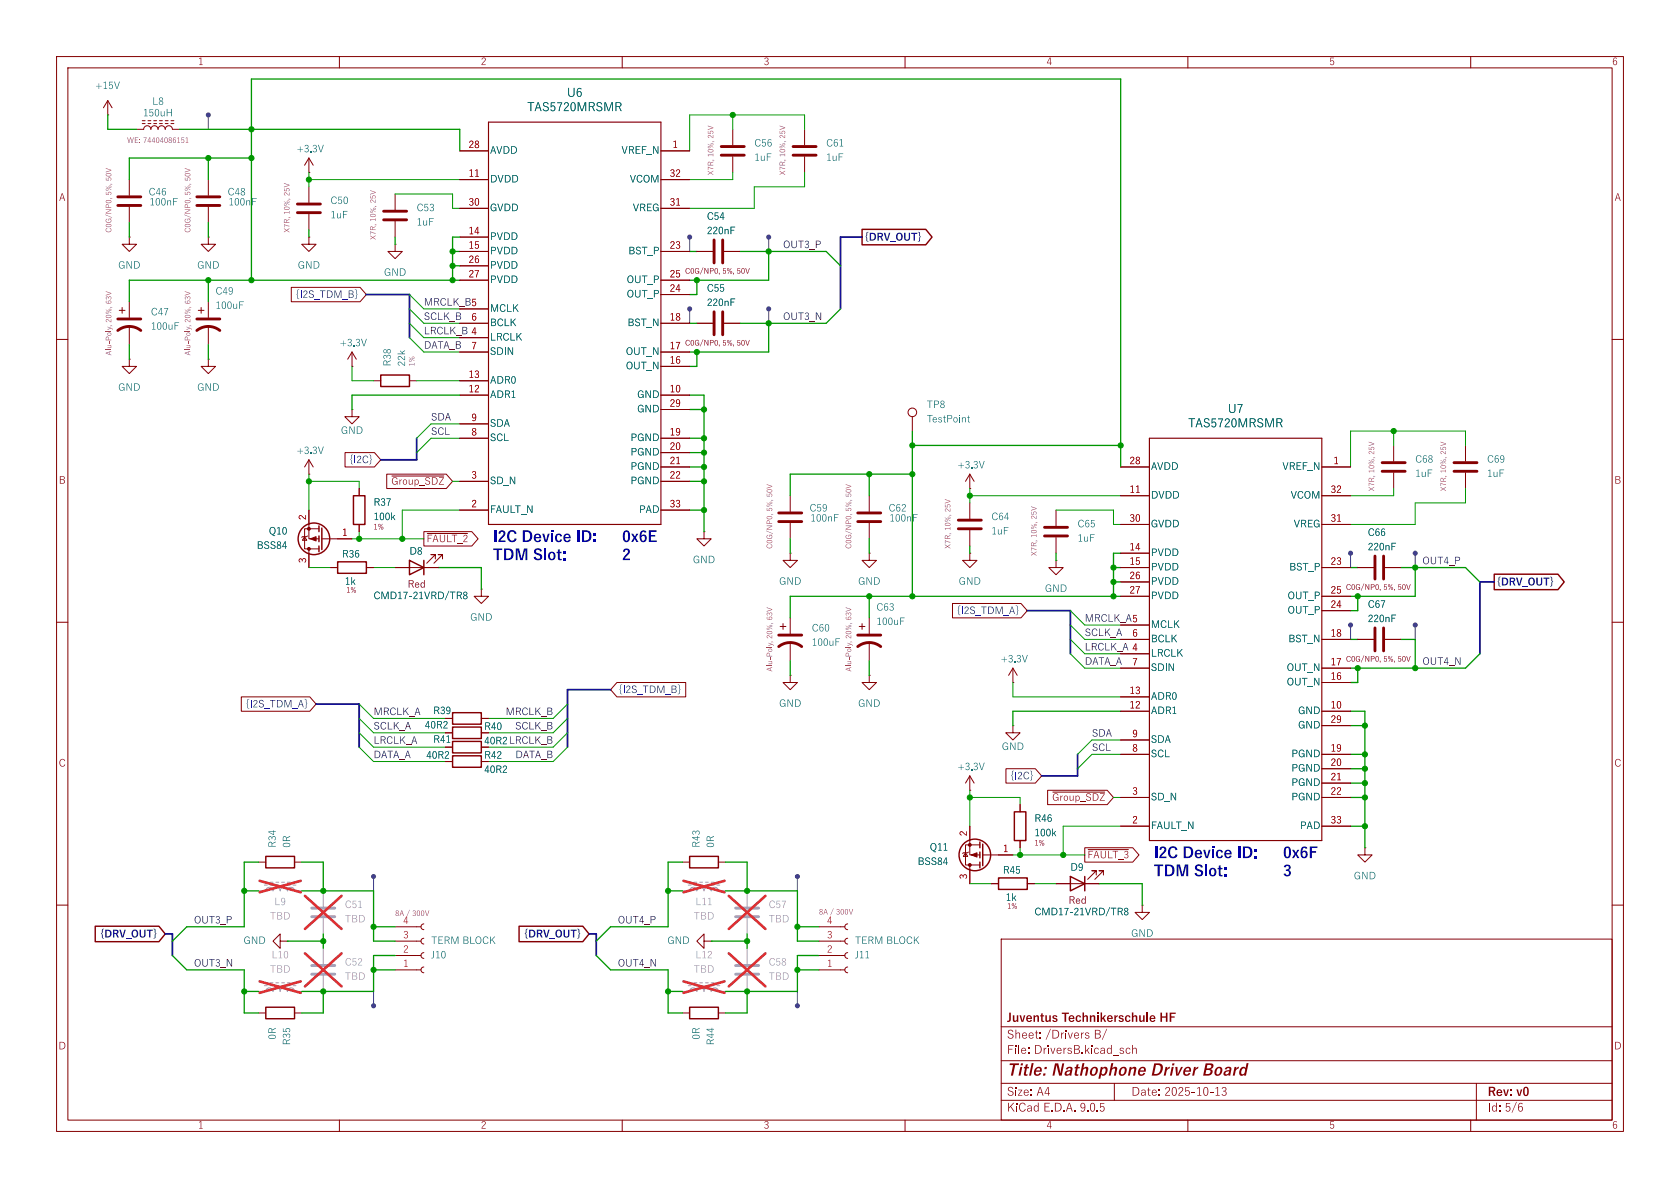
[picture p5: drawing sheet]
<svg xmlns="http://www.w3.org/2000/svg" width="297mm" height="210mm" viewBox="0 0 297 210" stroke-linecap="round" stroke-linejoin="round" font-family="sans-serif">
<defs><g id="words">
<text font-size="2.8" fill="#840000" x="178" y="190.9">Title: Nathophone Driver Board</text>
<g font-size="2.7" fill="#0000c2">
<text x="87.1" y="96.5">I2C Device ID: 0x6E</text>
<text x="87.1" y="99.7">TDM Slot:</text>
<text x="204" y="152.4">I2C Device ID: 0x6F</text>
<text x="204" y="155.6">TDM Slot:</text>
</g>
<g font-size="2.1" fill="#006464">
<text x="100.2" y="17.7">U6</text>
<text x="93.2" y="20.2">TAS5720MRSMR</text>
<text x="210" y="76.1">TAS5720MRSMR</text>
<text x="217.1" y="73.6">U7</text>
</g>
<g font-size="2.1" fill="#840000">
<text x="178" y="184.2">Sheet: /Drivers B/</text>
<text x="178" y="181.2">Juventus Technikerschule HF</text>
<text x="178" y="186.9">File: DriversB.kicad_sch</text>
<text x="178" y="197.1">KiCad E.D.A. 9.0.5</text>
<text x="178" y="194.3">Size: A4</text>
<text x="200" y="194.3">Date: 2025-10-13</text>
<text x="263" y="194.3">Rev: v0</text>
<text x="263" y="197.1">Id: 5/6</text>
</g>
<g font-size="1.8" fill="#006464">
<text x="16.8" y="16.2">+15V</text>
<text x="25.3" y="21">150uH</text>
<text x="26.9" y="19">L8</text>
<text x="52.4" y="27.4">+3.3V</text>
<text x="86.6" y="27.7">AVDD</text>
<text x="109.8" y="27.7">VREF_N</text>
<text x="133.3" y="26.4">C56</text>
<text x="133.3" y="28.9">1uF</text>
<text x="146" y="26.4">C61</text>
<text x="146" y="28.9">1uF</text>
<text x="26.3" y="35">C46</text>
<text x="40.2" y="35">C48</text>
<text x="86.6" y="32.7">DVDD</text>
<text x="111.3" y="32.7">VCOM</text>
<text x="26.4" y="36.8">100nF</text>
<text x="40.4" y="36.8">100nF</text>
<text x="58.4" y="36.5">C50</text>
<text x="58.4" y="39.1">1uF</text>
<text x="73.7" y="37.8">C53</text>
<text x="73.7" y="40.4">1uF</text>
<text x="86.6" y="37.8">GVDD</text>
<text x="111.9" y="37.8">VREG</text>
<text x="125" y="39.3">C54</text>
<text x="125" y="41.9">220nF</text>
<text x="20.9" y="48">GND</text>
<text x="34.9" y="48">GND</text>
<text x="52.6" y="48">GND</text>
<text x="86.6" y="42.9">PVDD</text>
<text x="86.6" y="45.4">PVDD</text>
<text x="86.6" y="48">PVDD</text>
<text x="111.1" y="45.4">BST_P</text>
<text x="38.1" y="52.5">C49</text>
<text x="67.9" y="49.2">GND</text>
<text x="86.6" y="50.5">PVDD</text>
<text x="110.8" y="50.5">OUT_P</text>
<text x="110.8" y="53.1">OUT_P</text>
<text x="125" y="52">C55</text>
<text x="26.7" y="58.8">100uF</text>
<text x="26.7" y="56.2">C47</text>
<text x="38.1" y="55.1">100uF</text>
<text x="86.6" y="55.6">MCLK</text>
<text x="86.6" y="58.1">BCLK</text>
<text x="110.9" y="58.1">BST_N</text>
<text x="125" y="54.6">220nF</text>
<text x="60" y="61.7">+3.3V</text>
<text x="69.6" y="64.8" transform="rotate(-90 69.6 64.8)">R38</text>
<text x="72.1" y="64.8" transform="rotate(-90 72.1 64.8)">22k</text>
<text x="86.6" y="60.7">LRCLK</text>
<text x="86.6" y="63.2">SDIN</text>
<text x="110.6" y="63.2">OUT_N</text>
<text x="110.6" y="65.8">OUT_N</text>
<text x="20.9" y="69.6">GND</text>
<text x="34.9" y="69.6">GND</text>
<text x="86.6" y="68.3">ADR0</text>
<text x="86.6" y="70.8">ADR1</text>
<text x="112.6" y="70.8">GND</text>
<text x="60.3" y="77.2">GND</text>
<text x="86.6" y="75.9">SDA</text>
<text x="112.6" y="73.4">GND</text>
<text x="163.8" y="72.6">TP8</text>
<text x="163.8" y="75.2">TestPoint</text>
<text x="52.4" y="80.7">+3.3V</text>
<text x="86.6" y="78.5">SCL</text>
<text x="111.5" y="78.5">PGND</text>
<text x="111.5" y="81">PGND</text>
<text x="111.5" y="83.5">PGND</text>
<text x="169.3" y="83.3">+3.3V</text>
<text x="203.5" y="83.5">AVDD</text>
<text x="226.7" y="83.5">VREF_N</text>
<text x="250.2" y="82.3">C68</text>
<text x="262.9" y="82.3">C69</text>
<text x="66" y="89.9">R37</text>
<text x="86.6" y="86.1">SD_N</text>
<text x="111.5" y="86.1">PGND</text>
<text x="203.5" y="88.6">DVDD</text>
<text x="228.2" y="88.6">VCOM</text>
<text x="250.2" y="84.8">1uF</text>
<text x="262.9" y="84.8">1uF</text>
<text x="47.5" y="95">Q10</text>
<text x="66" y="92.4">100k</text>
<text x="86.6" y="91.2">FAULT_N</text>
<text x="113" y="91.2">PAD</text>
<text x="143.1" y="90.9">C59</text>
<text x="143.3" y="92.7">100nF</text>
<text x="157.1" y="90.9">C62</text>
<text x="157.2" y="92.7">100nF</text>
<text x="175.3" y="92.4">C64</text>
<text x="175.3" y="95">1uF</text>
<text x="190.5" y="93.7">C65</text>
<text x="203.5" y="93.7">GVDD</text>
<text x="228.7" y="93.7">VREG</text>
<text x="241.8" y="95.2">C66</text>
<text x="45.4" y="97.5">BSS84</text>
<text x="60.5" y="99">R36</text>
<text x="72.4" y="98.5">D8</text>
<text x="122.5" y="100">GND</text>
<text x="190.5" y="96.2">1uF</text>
<text x="203.5" y="98.8">PVDD</text>
<text x="203.5" y="101.3">PVDD</text>
<text x="227.9" y="101.3">BST_P</text>
<text x="241.8" y="97.8">220nF</text>
<text x="61" y="103.9">1k</text>
<text x="66" y="106.4">CMD17-21VRD/TR8</text>
<text x="137.7" y="103.9">GND</text>
<text x="151.7" y="103.9">GND</text>
<text x="169.5" y="103.9">GND</text>
<text x="184.7" y="105.1">GND</text>
<text x="203.5" y="103.9">PVDD</text>
<text x="203.5" y="106.4">PVDD</text>
<text x="227.6" y="106.4">OUT_P</text>
<text x="241.8" y="107.9">C67</text>
<text x="83.1" y="110.2">GND</text>
<text x="143.5" y="112.1">C60</text>
<text x="154.9" y="111">100uF</text>
<text x="154.9" y="108.4">C63</text>
<text x="203.5" y="111.5">MCLK</text>
<text x="227.6" y="108.9">OUT_P</text>
<text x="241.8" y="110.5">220nF</text>
<text x="143.5" y="114.6">100uF</text>
<text x="176.9" y="117.6">+3.3V</text>
<text x="203.5" y="114">BCLK</text>
<text x="203.5" y="116.6">LRCLK</text>
<text x="203.5" y="119.1">SDIN</text>
<text x="227.5" y="119.1">OUT_N</text>
<text x="227.8" y="114">BST_N</text>
<text x="137.7" y="125.4">GND</text>
<text x="151.7" y="125.4">GND</text>
<text x="203.5" y="124.2">ADR0</text>
<text x="227.5" y="121.6">OUT_N</text>
<text x="75.1" y="129.3">40R2</text>
<text x="85.6" y="129.5">R40</text>
<text x="203.5" y="126.7">ADR1</text>
<text x="203.5" y="131.8">SDA</text>
<text x="229.5" y="126.7">GND</text>
<text x="229.5" y="129.3">GND</text>
<text x="75.4" y="134.6">40R2</text>
<text x="85.6" y="134.6">R42</text>
<text x="85.6" y="137.1">40R2</text>
<text x="169.3" y="136.6">+3.3V</text>
<text x="177.1" y="133.1">GND</text>
<text x="203.5" y="134.3">SCL</text>
<text x="228.3" y="134.3">PGND</text>
<text x="228.3" y="136.9">PGND</text>
<text x="203.5" y="142">SD_N</text>
<text x="228.3" y="139.4">PGND</text>
<text x="228.3" y="142">PGND</text>
<text x="49.2" y="149.9" transform="rotate(-90 49.2 149.9)">R34</text>
<text x="51.8" y="149.9" transform="rotate(-90 51.8 149.9)">0R</text>
<text x="124.2" y="149.9" transform="rotate(-90 124.2 149.9)">R43</text>
<text x="126.7" y="149.9" transform="rotate(-90 126.7 149.9)">0R</text>
<text x="182.9" y="145.8">R46</text>
<text x="182.9" y="148.3">100k</text>
<text x="203.5" y="147">FAULT_N</text>
<text x="229.8" y="147">PAD</text>
<text x="162.2" y="153.4">BSS84</text>
<text x="164.4" y="150.8">Q11</text>
<text x="177.3" y="154.9">R45</text>
<text x="189.2" y="154.4">D9</text>
<text x="239.3" y="155.9">GND</text>
<text x="177.8" y="159.7">1k</text>
<text x="43" y="167.4">GND</text>
<text x="76.2" y="167.4">TERM BLOCK</text>
<text x="118" y="167.4">GND</text>
<text x="151.1" y="167.4">TERM BLOCK</text>
<text x="182.9" y="162.3">CMD17-21VRD/TR8</text>
<text x="200" y="166.1">GND</text>
<text x="76.2" y="169.9">J10</text>
<text x="151.1" y="169.9">J11</text>
<text x="49.2" y="183.8" transform="rotate(-90 49.2 183.8)">0R</text>
<text x="51.8" y="184.8" transform="rotate(-90 51.8 184.8)">R35</text>
<text x="124.2" y="183.8" transform="rotate(-90 124.2 183.8)">0R</text>
<text x="126.7" y="184.8" transform="rotate(-90 126.7 184.8)">R44</text>
</g>
<g font-size="1.8" fill="#840000">
<text x="35" y="12">1</text>
<text x="85" y="12">2</text>
<text x="135" y="12">3</text>
<text x="185" y="12">4</text>
<text x="235" y="12">5</text>
<text x="285" y="12">6</text>
<text x="10.4" y="36">A</text>
<text x="285.4" y="36">A</text>
<text x="10.4" y="86">B</text>
<text x="285.4" y="86">B</text>
<text x="75.4" y="96.3">~{FAULT_2}</text>
<text x="76.6" y="126.7">R39</text>
<text x="76.6" y="131.8">R41</text>
<text x="10.4" y="136">C</text>
<text x="85.6" y="132">40R2</text>
<text x="285.4" y="136">C</text>
<text x="192.2" y="152.2">~{FAULT_3}</text>
<text x="10.3" y="186">D</text>
<text x="285.3" y="186">D</text>
<text x="35" y="200">1</text>
<text x="85" y="200">2</text>
<text x="135" y="200">3</text>
<text x="185" y="200">4</text>
<text x="235" y="200">5</text>
<text x="285" y="200">6</text>
</g>
<g font-size="1.8" fill="#a90000">
<text x="82.8" y="26.4">28</text>
<text x="118.9" y="26.4">1</text>
<text x="82.8" y="31.5">11</text>
<text x="118.4" y="31.5">32</text>
<text x="82.8" y="36.6">30</text>
<text x="82.8" y="41.7">14</text>
<text x="118.4" y="36.6">31</text>
<text x="82.8" y="44.2">15</text>
<text x="82.8" y="46.7">26</text>
<text x="118.4" y="44.2">23</text>
<text x="82.8" y="49.3">27</text>
<text x="118.4" y="49.3">25</text>
<text x="118.4" y="51.8">24</text>
<text x="83.3" y="56.9">6</text>
<text x="83.3" y="54.4">5</text>
<text x="83.3" y="59.4">4</text>
<text x="118.4" y="56.9">18</text>
<text x="83.3" y="62">7</text>
<text x="118.4" y="62">17</text>
<text x="118.4" y="64.5">16</text>
<text x="82.8" y="67.1">13</text>
<text x="82.8" y="69.6">12</text>
<text x="118.4" y="69.6">10</text>
<text x="83.3" y="74.7">9</text>
<text x="83.3" y="77.2">8</text>
<text x="118.4" y="72.1">29</text>
<text x="118.4" y="77.2">19</text>
<text x="118.4" y="79.8">20</text>
<text x="118.4" y="82.3">21</text>
<text x="199.7" y="82.3">28</text>
<text x="235.7" y="82.3">1</text>
<text x="83.3" y="84.8">3</text>
<text x="83.3" y="89.9">2</text>
<text x="118.4" y="84.8">22</text>
<text x="118.4" y="89.9">33</text>
<text x="199.7" y="87.4">11</text>
<text x="235.2" y="87.4">32</text>
<text x="54.4" y="91.9" transform="rotate(-90 54.4 91.9)">2</text>
<text x="60.5" y="95">1</text>
<text x="199.7" y="92.5">30</text>
<text x="235.2" y="92.5">31</text>
<text x="54.4" y="99.6" transform="rotate(-90 54.4 99.6)">3</text>
<text x="199.7" y="97.5">14</text>
<text x="199.7" y="100.1">15</text>
<text x="235.2" y="100.1">23</text>
<text x="199.7" y="102.6">26</text>
<text x="199.7" y="105.2">27</text>
<text x="235.2" y="105.2">25</text>
<text x="235.2" y="107.7">24</text>
<text x="200.2" y="112.8">6</text>
<text x="200.2" y="110.2">5</text>
<text x="235.2" y="112.8">18</text>
<text x="200.2" y="117.9">7</text>
<text x="200.2" y="115.3">4</text>
<text x="235.2" y="117.9">17</text>
<text x="199.7" y="122.9">13</text>
<text x="199.7" y="125.5">12</text>
<text x="235.2" y="120.4">16</text>
<text x="235.2" y="125.5">10</text>
<text x="200.2" y="130.6">9</text>
<text x="235.2" y="128">29</text>
<text x="200.2" y="133.1">8</text>
<text x="235.2" y="133.1">19</text>
<text x="235.2" y="135.6">20</text>
<text x="200.2" y="140.7">3</text>
<text x="235.2" y="138.2">21</text>
<text x="235.2" y="140.7">22</text>
<text x="171.2" y="147.8" transform="rotate(-90 171.2 147.8)">2</text>
<text x="200.2" y="145.8">2</text>
<text x="235.2" y="145.8">33</text>
<text x="171.2" y="155.4" transform="rotate(-90 171.2 155.4)">3</text>
<text x="177.3" y="150.9">1</text>
<text x="71.3" y="166.1">3</text>
<text x="71.3" y="163.6">4</text>
<text x="146.2" y="166.1">3</text>
<text x="146.2" y="163.6">4</text>
<text x="71.3" y="171.2">1</text>
<text x="71.3" y="168.7">2</text>
<text x="146.2" y="171.2">1</text>
<text x="146.2" y="168.7">2</text>
</g>
<g font-size="1.8" fill="#0f0f0f">
<text x="138.4" y="44.1">OUT3_P</text>
<text x="74.9" y="54.3">MRCLK_B5</text>
<text x="74.9" y="56.8">SCLK_B</text>
<text x="74.9" y="59.3">LRCLK_B 4</text>
<text x="138.4" y="56.8">OUT3_N</text>
<text x="74.9" y="61.9">DATA_B</text>
<text x="76.2" y="74.6">SDA</text>
<text x="76.2" y="77.1">SCL</text>
<text x="251.5" y="100">OUT4_P</text>
<text x="191.8" y="112.7">SCLK_A</text>
<text x="191.8" y="110.1">MRCLK_A5</text>
<text x="191.8" y="117.8">DATA_A</text>
<text x="191.8" y="115.2">LRCLK_A 4</text>
<text x="251.5" y="117.8">OUT4_N</text>
<text x="66" y="129.2">SCLK_A</text>
<text x="66" y="126.7">MRCLK_A</text>
<text x="66" y="131.7">LRCLK_A</text>
<text x="89.4" y="126.7">MRCLK_B</text>
<text x="91.1" y="129.2">SCLK_B</text>
<text x="193" y="130.5">SDA</text>
<text x="66" y="134.3">DATA_A</text>
<text x="85.6" y="132">40R2LRCLK_B</text>
<text x="91.1" y="134.3">DATA_B</text>
<text x="193" y="133">SCL</text>
<text x="34.3" y="163.5">OUT3_P</text>
<text x="109.2" y="163.5">OUT4_P</text>
<text x="34.3" y="171.1">OUT3_N</text>
<text x="109.2" y="171.1">OUT4_N</text>
</g>
<g font-size="1.8" fill="#000084">
<text x="152.9" y="43">{DRV_OUT}</text>
<text x="52.3" y="53.1">{I2S_TDM_B}</text>
<text x="61.8" y="82.4">{I2C}</text>
<text x="264.6" y="103.9">{DRV_OUT}</text>
<text x="169.2" y="109">{I2S_TDM_A}</text>
<text x="43.5" y="125.5">{I2S_TDM_A}</text>
<text x="109.4" y="123">{I2S_TDM_B}</text>
<text x="178.6" y="138.2">{I2C}</text>
<text x="17.7" y="166.2">{DRV_OUT}</text>
<text x="92.7" y="166.2">{DRV_OUT}</text>
</g>
<g font-size="1.8" fill="#009600">
<text x="69.2" y="86.2">~{Group_SDZ}</text>
<text x="186" y="142">~{Group_SDZ}</text>
</g>
<g font-size="1.8" fill="#840084">
<text x="72.1" y="104.4">Red</text>
<text x="188.9" y="160.2">Red</text>
</g>
<g font-size="1.8" fill="#989898">
<text x="48.5" y="160.5">L9</text>
<text x="61" y="161">C51</text>
<text x="122.9" y="160.5">L11</text>
<text x="135.9" y="161">C57</text>
<text x="47.7" y="163">TBD</text>
<text x="61" y="163.5">TBD</text>
<text x="122.6" y="163">TBD</text>
<text x="135.9" y="163.5">TBD</text>
<text x="47.7" y="172.4">TBD</text>
<text x="48" y="169.9">L10</text>
<text x="61" y="171.2">C52</text>
<text x="61" y="173.7">TBD</text>
<text x="122.6" y="172.4">TBD</text>
<text x="122.9" y="169.9">L12</text>
<text x="135.9" y="171.2">C58</text>
<text x="135.9" y="173.7">TBD</text>
</g>
<g font-size="1.3" fill="#840084">
<text x="22.5" y="25.6">WE: 74404086151</text>
<text x="126.5" y="31" transform="rotate(-90 126.5 31)">X7R, 10%, 25V</text>
<text x="139.2" y="31" transform="rotate(-90 139.2 31)">X7R, 10%, 25V</text>
<text x="20" y="41.1" transform="rotate(-90 20 41.1)">C0G/NP0, 5%, 50V</text>
<text x="34" y="41.1" transform="rotate(-90 34 41.1)">C0G/NP0, 5%, 50V</text>
<text x="51.5" y="41.1" transform="rotate(-90 51.5 41.1)">X7R, 10%, 25V</text>
<text x="66.8" y="42.4" transform="rotate(-90 66.8 42.4)">X7R, 10%, 25V</text>
<text x="121.1" y="48.7">C0G/NP0, 5%, 50V</text>
<text x="20" y="62.9" transform="rotate(-90 20 62.9)">Alu-Poly, 20%, 63V</text>
<text x="34" y="62.9" transform="rotate(-90 34 62.9)">Alu-Poly, 20%, 63V</text>
<text x="73.6" y="64.8" transform="rotate(-90 73.6 64.8)">1%</text>
<text x="121.1" y="61.4">C0G/NP0, 5%, 50V</text>
<text x="243.3" y="86.9" transform="rotate(-90 243.3 86.9)">X7R, 10%, 25V</text>
<text x="256" y="86.9" transform="rotate(-90 256 86.9)">X7R, 10%, 25V</text>
<text x="66" y="94">1%</text>
<text x="136.9" y="97" transform="rotate(-90 136.9 97)">C0G/NP0, 5%, 50V</text>
<text x="150.9" y="97" transform="rotate(-90 150.9 97)">C0G/NP0, 5%, 50V</text>
<text x="168.4" y="97" transform="rotate(-90 168.4 97)">X7R, 10%, 25V</text>
<text x="183.6" y="98.3" transform="rotate(-90 183.6 98.3)">X7R, 10%, 25V</text>
<text x="61.2" y="105.1">1%</text>
<text x="237.9" y="104.6">C0G/NP0, 5%, 50V</text>
<text x="136.9" y="118.7" transform="rotate(-90 136.9 118.7)">Alu-Poly, 20%, 63V</text>
<text x="150.9" y="118.7" transform="rotate(-90 150.9 118.7)">Alu-Poly, 20%, 63V</text>
<text x="237.9" y="117.3">C0G/NP0, 5%, 50V</text>
<text x="182.9" y="149.8">1%</text>
<text x="178.1" y="161">1%</text>
<text x="69.8" y="162.3">8A / 300V</text>
<text x="144.8" y="162">8A / 300V</text>
</g>
</g></defs>
<g fill="none" stroke="#840000" stroke-width=".18">
<path d="M10 10h277v190h-277zM12 12h273v186h-273zM60 10v2M110 10v2M160 10v2M210 10v2M260 10v2M10 60h2M285 60h2M10 110h2M285 110h2M10 160h2"/>
<path d="M177 166h108v32h-108zM285 160h2M60 198v2M110 198v2M160 198v2M177 194.5h108M177 191.5h108M210 198v2M260 198v2"/>
</g>
<path d="M268.1 194.8h.1l-.9 1.9h-.1z" fill="#840000"/>
<path d="M177 187.5h108M177 181.5h108" fill="none" stroke="#840000" stroke-width=".18"/>
<g fill="#840000">
<path d="M185.7 181.9h.1l-.8 1.9h-.1z"/>
<path d="M195.6 181.9h.1l-.8 1.9h-.1z"/>
</g>
<path d="M22.9 41.9v1.3h1.2l-1.2 1.3-1.3-1.3h1.3M22.9 41.9h.1M240 113h2.8M244.9 113h2.7M241.3 149.9v1.2h1.3l-1.3 1.3-1.3-1.3h1.3M241.3 149.9h.1M197 191.5v3M261 191.5v6.5" fill="none" stroke="#840000" stroke-width=".18"/>
<path d="M243.1 111v4.1M244.6 111v4.1" fill="none" stroke="#840000" stroke-width=".51"/>
<path d="M241.1 115.9l-.5 1.2z" fill="#840084"/>
<path d="M126.2 42.4v4.1M127.8 42.4v4.1" fill="none" stroke="#840000" stroke-width=".51"/>
<path d="M123.2 44.5h2.8M128 44.5h2.8" fill="none" stroke="#840000" stroke-width=".18"/>
<path d="M124.3 47.3l-.5 1.2z" fill="#840084"/>
<path d="M240 100.3h2.8M244.9 100.3h2.7M201.9 160v1.3h1.3l-1.3 1.3-1.2-1.3h1.2M201.9 160h.1" fill="none" stroke="#840000" stroke-width=".18"/>
<path d="M243.1 98.3v4.1M244.6 98.3v4.1" fill="none" stroke="#840000" stroke-width=".51"/>
<path d="M241.1 103.2l-.5 1.2z" fill="#840084"/>
<path d="M22.9 31.8v2.7M22.9 36.6v2.8M36.8 41.9v1.3h1.3l-1.3 1.3-1.2-1.3h1.2M36.8 41.9h.1M179.1 118.1l-.8 1.3M179.1 118.1l.7 1.3M179.1 118.1v2.6M179.1 120.7h.1" fill="none" stroke="#840000" stroke-width=".18"/>
<path d="M20.8 34.8h4.1M20.8 36.3h4.1" fill="none" stroke="#840000" stroke-width=".51"/>
<path d="M18.6 37.9l1.2 .6z" fill="#840084"/>
<path d="M203.2 77.5h30.5v71.1h-30.5z" fill="none" stroke="#840000" stroke-width=".2"/>
<g fill="none" stroke="#840000" stroke-width=".18">
<path d="M19 17.8l-.7 1.3M19 17.8l.8 1.3M19 17.8v2.5M19 20.3h.1M198.1 82.6h5.1M198.1 87.6h5.1M198.1 92.7h5.1M198.1 97.8h5.1M233.7 82.6h5.1M233.7 87.6h5.1M233.7 92.7h5.1M198.1 100.3h5.1"/>
<path d="M198.1 102.9h5.1M198.1 105.4h5.1M198.1 110.5h5.1M198.1 113h5.1M198.1 115.6h5.1M198.1 118.1h5.1M233.7 100.3h5.1M233.7 105.4h5.1M233.7 113h5.1M233.7 118.1h5.1M233.7 108h5.1M85.1 127h1.3"/>
<path d="M198.1 123.2h5.1M198.1 125.7h5.1M198.1 130.8h5.1M198.1 133.4h5.1M233.7 125.7h5.1M233.7 133.4h5.1M233.7 120.7h5.1M233.7 128.3h5.1M233.7 135.9h5.1M233.7 138.4h5.1M170.7 150.7l.4 .7h-.8zM171.2 150.6l-.1 .1h-.8l-.1 .2"/>
<path d="M171.4 146.1v5h1.8M171.4 152.9v3.3M173.2 149.4h-2.5v3.5h2.5M173.7 151.1h5.4M198.1 141h5.1M198.1 146.1h5.1M233.7 141h5.1M233.7 146.1h5.1M144.8 171.5h4.6M144.8 168.9h4.6M144.8 166.4h4.6M144.8 163.8h4.6"/>
<path d="M149.9 170.9l-.4 .2-.1 .4 .1 .3 .4 .2M149.9 168.4l-.4 .2-.1 .3 .1 .4 .4 .1M149.9 165.9l-.4 .1-.1 .4 .1 .3 .4 .2M149.9 163.3l-.4 .2-.1 .3 .1 .4 .4 .1"/>
</g>
<g fill="none" stroke="#840000" stroke-width=".25">
<path d="M80 126h5.1v2h-5.1zM173.2 148.8v1.1M173.2 150.6v1M173.2 152.4v1M173.7 149.2v3.8"/>
<circle cx="172.3" cy="151.1" r="2.79"/>
</g>
<g fill="#840000" stroke="#840000" stroke-width=".18">
<path d="M171.7 151.1l1-.4v.8z"/>
<circle cx="171.4" cy="152.9" r=".25"/>
<circle cx="171.4" cy="149.4" r=".25"/>
</g>
<path d="M147.3 160.6l-.5 1.2z" fill="#840084"/>
<g fill="none" stroke="#840000" stroke-width=".18">
<path d="M69.8 34.3v2.8M69.8 39.1v2.8M129.5 22.9v2.8M129.5 27.7v2.8M36.8 63.5v1.3h1.3l-1.3 1.2-1.2-1.2h1.2M36.8 63.5h.1M85.1 134.6h1.3M171.4 139.7h.1M171.4 137.2l-.7 1.2M171.4 137.2l.8 1.2M171.4 137.2v2.5M186.7 156.2h7.6"/>
<path d="M193.8 154.7v-.8h-.8h.8l-1.5 1.5M195.1 154.7v-.8h-.8h.8l-1.6 1.5"/>
</g>
<path d="M67.8 37.3h4.1M67.8 38.9h4.1M127.5 25.9h4.1M127.5 27.4h4.1" fill="none" stroke="#840000" stroke-width=".51"/>
<path d="M80 133.6h5.1v2h-5.1zM80 131.1h5.1v2h-5.1zM189.2 154.9l2.6 1.3-2.6 1.3zM191.8 154.9v2.6" fill="none" stroke="#840000" stroke-width=".25"/>
<path d="M196.2 160.3h.1l-.8 1.7z" fill="#006464"/>
<g fill="none" stroke="#840000" stroke-width=".18">
<path d="M21.1 54.9h1M21.6 54.4v1M22.9 53.3v2.8M22.9 57.7v3.3M35.1 54.9h1M35.6 54.4v1M36.8 53.3v2.8M36.8 57.7v3.3M22.9 63.5v1.3h1.2l-1.2 1.2-1.3-1.2h1.3M22.9 63.5h.1M62.2 72.4v1.3h1.3l-1.3 1.2-1.2-1.2h1.2M62.2 72.4h.1"/>
<path d="M62.2 64.8h.1M62.2 62.2l-.7 1.3M62.2 62.2l.8 1.3M62.2 62.2v2.6M66 67.3h1.3M72.4 67.3h1.3M63.5 86.4v1.2M63.5 92.7v1.3M77 98.8v-.8h-.8h.8l-1.6 1.6M78.2 98.8v-.8h-.7h.7l-1.5 1.6M69.8 100.3h7.7M137.9 110.7h1"/>
<path d="M138.4 110.2v1.1M139.7 119.4v1.3h1.3l-1.3 1.2-1.3-1.2h1.3M139.7 119.4h.1M139.7 109.2v2.8M139.7 113.5v3.3M151.9 110.7h1M152.4 110.2v1.1M153.7 119.4v1.3h1.2l-1.2 1.2-1.3-1.2h1.3M153.7 119.4h.1M153.7 109.2v2.8M153.7 113.5v3.3"/>
</g>
<path d="M20.8 58.4a3.3 3.3 0 0 1 4.1 0M20.8 56.4h4.1M34.8 58.4a3.3 3.3 0 0 1 4.1 0M34.8 56.4h4.1M137.7 114.3a3.3 3.3 0 0 1 4 0M137.7 112.3h4M151.6 114.3a3.3 3.3 0 0 1 4.1 0M151.6 112.3h4.1" fill="none" stroke="#840000" stroke-width=".51"/>
<path d="M67.3 66.3h5.1v2h-5.1zM62.5 87.6h2v5.1h-2zM72.4 99.1l2.5 1.2-2.5 1.3zM74.9 99.1v2.5" fill="none" stroke="#840000" stroke-width=".25"/>
<path d="M79.3 104.5h.1l-.8 1.6z" fill="#006464"/>
<path d="M24.1 22.9h1.3a.64 .64 0 0 1 .6-.7 .64 .64 0 0 1 .7 .7 .64 .64 0 0 1 .6-.7 .64 .64 0 0 1 .6 .7 .64 .64 0 0 1 .7-.7 .64 .64 0 0 1 .6 .7 .64 .64 0 0 1 .6-.7 .64 .64 0 0 1 .7 .7h1.2M25.1 21.8h.6M26.2 21.8h.5M27.2 21.8h.5M28.2 21.8h.5M29.2 21.8h.5M30.2 21.8h.5M36.8 31.8v2.7M36.8 36.6v2.8" fill="none" stroke="#840000" stroke-width=".18"/>
<path d="M34.8 34.8h4.1M34.8 36.3h4.1" fill="none" stroke="#840000" stroke-width=".51"/>
<path d="M32.6 37.9l1.2 .6z" fill="#840084"/>
<g fill="none" stroke="#840000" stroke-width=".18">
<path d="M81.3 26.7h5.1M81.3 31.8h5.1M81.3 36.8h5.1M116.8 26.7h5.1M116.8 31.8h5.1M116.8 36.8h5.1M142.2 22.9v2.8M142.2 27.7v2.8M81.3 41.9h5.1M81.3 44.5h5.1M81.3 47h5.1M81.3 49.5h5.1"/>
<path d="M81.3 54.6h5.1M81.3 57.2h5.1M81.3 59.7h5.1M116.8 44.5h5.1M116.8 49.5h5.1M116.8 57.2h5.1M116.8 52.1h5.1M81.3 62.2h5.1M81.3 67.3h5.1M81.3 69.9h5.1M81.3 74.9h5.1M81.3 77.5h5.1"/>
<path d="M116.8 62.2h5.1M116.8 69.9h5.1M116.8 77.5h5.1M116.8 64.8h5.1M116.8 72.4h5.1M53.8 94.9l.4 .6h-.7zM54.4 94.7l-.2 .2h-.7l-.2 .1M54.6 90.2v5.1h1.8M54.6 83.8h.1M54.6 81.3v2.5M54.6 97v3.3M54.6 81.3l-.8 1.3"/>
<path d="M54.6 81.3l.8 1.3M56.4 93.5h-2.6v3.5h2.6M56.9 95.3h5.3M81.3 85.1h5.1M81.3 90.2h5.1M116.8 85.1h5.1M116.8 90.2h5.1M116.8 80h5.1M116.8 82.6h5.1M139.7 87.6v2.8M139.7 92.5v2.8M153.7 97.8v1.3h1.2l-1.2 1.2-1.3-1.2h1.3"/>
<path d="M153.7 97.8h.1M58.4 100.3h1.3M64.8 100.3h1.2M85.1 104.1v1.3h1.3l-1.3 1.3-1.3-1.3h1.3M85.1 104.1h.1M175.3 156.2h1.2M181.6 156.2h1.3"/>
</g>
<g fill="none" stroke="#840000" stroke-width=".25">
<path d="M56.4 93v1M56.4 94.7v1.1M56.4 96.5v1M56.9 93.3v3.9M59.7 99.3h5.1v2h-5.1zM176.5 155.2h5.1v2h-5.1z"/>
<circle cx="55.5" cy="95.2" r="2.79"/>
</g>
<path d="M86.4 21.6h30.4v71.1h-30.4z" fill="none" stroke="#840000" stroke-width=".2"/>
<g fill="#840000" stroke="#840000" stroke-width=".18">
<path d="M54.9 95.3l1-.4v.7z"/>
<circle cx="54.6" cy="97" r=".25"/>
<circle cx="54.6" cy="93.5" r=".25"/>
</g>
<path d="M140.2 25.9h4.1M140.2 27.4h4.1M137.7 90.7h4M137.7 92.2h4" fill="none" stroke="#840000" stroke-width=".51"/>
<path d="M135.4 93.8l1.2 .6z" fill="#840084"/>
<path d="M139.7 97.8v1.3h1.3l-1.3 1.2-1.3-1.2h1.3M139.7 97.8h.1M153.7 87.6v2.8M153.7 92.5v2.8" fill="none" stroke="#840000" stroke-width=".18"/>
<path d="M151.6 90.7h4.1M151.6 92.2h4.1" fill="none" stroke="#840000" stroke-width=".51"/>
<path d="M149.4 93.8l1.2 .6z" fill="#840084"/>
<g fill="none" stroke="#840000" stroke-width=".18">
<path d="M123.2 57.2h2.8M128 57.2h2.8M161.3 73.7v2.5M124.5 94v1.3h1.2l-1.2 1.2-1.3-1.2h1.3M124.5 94h.1M171.4 97.8v1.3h1.3l-1.3 1.2-1.2-1.2h1.2M171.4 97.8h.1M171.4 86.4h.1M171.4 83.8l-.7 1.3M171.4 83.8l.8 1.3M171.4 83.8v2.6M171.4 88.9v2.8"/>
<path d="M171.4 93.7v2.8M186.7 99.1v1.2h1.3l-1.3 1.3-1.3-1.3h1.3M186.7 99.1h.1M186.7 90.2v2.8M186.7 95v2.8M180.3 142.2v1.3M180.3 148.6v1.3M45.7 179.1h1.3M52.1 179.1h1.2"/>
<circle cx="161.3" cy="72.9" r=".76"/>
</g>
<path d="M126.2 55.1v4.1M127.8 55.1v4.1M169.4 91.9h4.1M169.4 93.5h4.1M184.7 93.2h4M184.7 94.7h4" fill="none" stroke="#840000" stroke-width=".51"/>
<path d="M179.3 143.5h2.1v5.1h-2.1zM47 178.1h5.1v2h-5.1z" fill="none" stroke="#840000" stroke-width=".25"/>
<g fill="none" stroke="#a1a1a1" stroke-width=".18">
<path d="M57.1 157.5v2.8M45.7 175.3h1.3a.64 .64 0 0 1 .6-.7 .64 .64 0 0 1 .7 .7 .64 .64 0 0 1 .6-.7 .64 .64 0 0 1 .6 .7 .64 .64 0 0 1 .7-.7 .64 .64 0 0 1 .6 .7 .64 .64 0 0 1 .6-.7 .64 .64 0 0 1 .7 .7h1.2M46.7 174.2h.5M46.7 173.7h.5M47.8 174.2h.5M47.8 173.7h.5M48.8 174.2h.5M48.8 173.7h.5M49.8 174.2h.5M49.8 173.7h.5M50.8 174.2h.5M50.8 173.7h.5"/>
<path d="M51.8 174.2h.5M51.8 173.7h.5M57.1 162.3v2.8"/>
</g>
<path d="M53.9 158.4l6.5 5.8M60.4 158.4l-6.5 5.8M45.9 173.5l7.3 2M53.2 173.5l-7.3 2" fill="none" stroke="#e12e31" stroke-width=".46"/>
<path d="M55.1 160.5h4.1M55.1 162.1h4.1" fill="none" stroke="#a1a1a1" stroke-width=".51"/>
<path d="M124.3 60l-.5 1.2z" fill="#840084"/>
<g fill="none" stroke="#a1a1a1" stroke-width=".18">
<path d="M45.7 157.5h1.3a.64 .64 0 0 1 .6-.7 .64 .64 0 0 1 .7 .7 .64 .64 0 0 1 .6-.7 .64 .64 0 0 1 .6 .7 .64 .64 0 0 1 .7-.7 .64 .64 0 0 1 .6 .7 .64 .64 0 0 1 .6-.7 .64 .64 0 0 1 .7 .7h1.2M46.7 156.5h.5M46.7 156h.5M47.8 156.5h.5M47.8 156h.5M48.8 156.5h.5M48.8 156h.5M49.8 156.5h.5M49.8 156h.5M50.8 156.5h.5M50.8 156h.5M51.8 156.5h.5"/>
<path d="M51.8 156h.5M57.1 167.6v2.8M57.1 172.5v2.8"/>
</g>
<path d="M45.9 155.7l7.3 2M53.2 155.7l-7.3 2M53.9 168.5l6.5 5.9M60.4 168.5l-6.5 5.9" fill="none" stroke="#e12e31" stroke-width=".46"/>
<path d="M55.1 170.7h4.1M55.1 172.2h4.1" fill="none" stroke="#a1a1a1" stroke-width=".51"/>
<path d="M69.8 171.5h4.6M69.8 168.9h4.6M69.8 166.4h4.6M69.8 163.8h4.6M74.9 170.9l-.3 .2-.2 .4 .2 .3 .3 .2M74.9 168.4l-.3 .2-.2 .3 .2 .4 .3 .1M74.9 165.9l-.3 .1-.2 .4 .2 .3 .3 .2M74.9 163.3l-.3 .2-.2 .3 .2 .4 .3 .1" fill="none" stroke="#840000" stroke-width=".18"/>
<path d="M72.4 160.8l-.5 1.2z" fill="#840084"/>
<g fill="none" stroke="#840000" stroke-width=".18">
<path d="M54.6 30.5h.1M54.6 27.9v2.6M54.6 33v2.8M54.6 37.8v2.8M54.6 27.9l-.8 1.3M54.6 27.9l.8 1.3M54.6 41.9v1.3h1.3l-1.3 1.3-1.3-1.3h1.3M54.6 41.9h.1M69.8 43.2v1.3h1.3l-1.3 1.2-1.2-1.2h1.2M69.8 43.2h.1M246.4 78.7v2.8M259.1 78.7v2.8"/>
<path d="M246.4 83.6v2.8M259.1 83.6v2.8M78.7 129.5h1.3M85.1 129.5h1.3M179.1 128.3v1.2h1.2l-1.2 1.3-1.3-1.3h1.3M179.1 128.3h.1M45.7 152.4h1.3M52.1 152.4h1.2M120.6 152.4h1.3M127 152.4h1.3M191.8 149.9h8.5l1.1 1.2-1.1 1.3h-8.5zM192.4 150.2h7.1"/>
<path d="M49.5 166.4v-1.3l-1.2 1.3 1.2 1.2v-1.2h1.3M50.8 166.4h.1M120.6 179.1h1.3M124.5 166.4v-1.3l-1.3 1.3 1.3 1.2v-1.2h1.2M125.7 166.4h.1M127 179.1h1.3"/>
</g>
<path d="M80 128.5h5.1v2.1h-5.1zM47 151.4h5.1v2h-5.1zM121.9 151.4h5.1v2h-5.1zM121.9 178.1h5.1v2h-5.1z" fill="none" stroke="#840000" stroke-width=".25"/>
<path d="M52.6 36.1h4M52.6 37.6h4M244.3 81.8h4.1M244.3 83.3h4.1M257 81.8h4.1M257 83.3h4.1" fill="none" stroke="#840000" stroke-width=".51"/>
<path d="M130 160.5h4.1M130 162.1h4.1M130 170.7h4.1M130 172.2h4.1" fill="none" stroke="#a1a1a1" stroke-width=".51"/>
<g fill="none" stroke="#a1a1a1" stroke-width=".18">
<path d="M120.6 157.5h1.3a.64 .64 0 0 1 .7-.7 .64 .64 0 0 1 .6 .7 .64 .64 0 0 1 .6-.7 .64 .64 0 0 1 .7 .7 .64 .64 0 0 1 .6-.7 .64 .64 0 0 1 .6 .7 .64 .64 0 0 1 .7-.7 .64 .64 0 0 1 .6 .7h1.3M121.7 156.5h.5M121.7 156h.5M122.7 156.5h.5M122.7 156h.5M123.7 156.5h.5M123.7 156h.5M124.7 156.5h.5M124.7 156h.5M125.7 156.5h.5M125.7 156h.5M126.7 156.5h.6"/>
<path d="M126.7 156h.6M132.1 157.5v2.8M120.6 175.3h1.3a.64 .64 0 0 1 .7-.7 .64 .64 0 0 1 .6 .7 .64 .64 0 0 1 .6-.7 .64 .64 0 0 1 .7 .7 .64 .64 0 0 1 .6-.7 .64 .64 0 0 1 .6 .7 .64 .64 0 0 1 .7-.7 .64 .64 0 0 1 .6 .7h1.3M121.7 174.2h.5M121.7 173.7h.5M122.7 174.2h.5M122.7 173.7h.5M123.7 174.2h.5M123.7 173.7h.5M124.7 174.2h.5M124.7 173.7h.5M125.7 174.2h.5"/>
<path d="M125.7 173.7h.5M126.7 174.2h.6M126.7 173.7h.6M132.1 162.3v2.8M132.1 167.6v2.8M132.1 172.5v2.8"/>
</g>
<path d="M120.8 155.7l7.3 2M128.1 155.7l-7.3 2M128.8 158.4l6.5 5.8M135.3 158.4l-6.5 5.8M120.8 173.5l7.3 2M128.1 173.5l-7.3 2M128.8 168.5l6.5 5.9M135.3 168.5l-6.5 5.9" fill="none" stroke="#e12e31" stroke-width=".46"/>
<g fill="none" stroke="#484848" stroke-width=".18">
<path d="M36.8 20.7v2.2M121.9 42.3v2.2M121.9 55v2.2M135.9 42.3v2.2M135.9 55v2.2M238.8 98.1v2.2M250.2 98.1v2.2M238.8 110.8v2.2M250.2 110.8v2.2M66 155.3v2.2M141 155.3v2.2M66 175.3v2.1"/>
<path d="M141 175.3v2.1"/>
</g>
<g fill="#484848" stroke="#484848" stroke-width=".18">
<circle cx="141" cy="154.9" r=".36"/>
<circle cx="238.8" cy="110.5" r=".36"/>
<circle cx="238.8" cy="97.8" r=".36"/>
<circle cx="121.9" cy="54.6" r=".36"/>
<circle cx="121.9" cy="41.9" r=".36"/>
<circle cx="141" cy="177.8" r=".36"/>
<circle cx="135.9" cy="54.6" r=".36"/>
<circle cx="36.8" cy="20.3" r=".36"/>
<circle cx="135.9" cy="41.9" r=".36"/>
<circle cx="66" cy="177.8" r=".36"/>
<circle cx="250.2" cy="97.8" r=".36"/>
<circle cx="250.2" cy="110.5" r=".36"/>
<circle cx="66" cy="154.9" r=".36"/>
</g>
<g fill="#000084">
<path d="M62.1 80.4h.3l-.2 .1v.6a.17 .17 0 0 0-.2 .1 .17 .17 0 0 0 .2 .2v.5l.2 .2-.3-.1v-.6l-.2-.1z"/>
<path d="M65.3 80.4l.3 .1v.6l.1 .1-.1 .2v.6l-.3 .1 .2-.2v-.5a.17 .17 0 0 0 .2-.2 .17 .17 0 0 0-.2-.1v-.5z"/>
</g>
<path d="M61 80h5.2l1.1 1.3-1.1 1.3h-5.2z" fill="none" stroke="#840000" stroke-width=".18"/>
<g fill="#000084">
<path d="M265 102l.3-.1-.2 .2v.5l-.2 .2 .2 .2v.5l.2 .2-.3-.1-.1-.6a.18 .18 0 0 1-.1-.2 .18 .18 0 0 1 .1-.2z"/>
<path d="M274 101.9l.4 .2v.5a.18 .18 0 0 1 .2 .2 .18 .18 0 0 1-.2 .2v.6l-.4 .1 .2-.2 .1-.5 .2-.2-.2-.2-.1-.5z"/>
</g>
<path d="M264.2 101.5h11.2l1.1 1.4-1.1 1.3h-11.2z" fill="none" stroke="#840000" stroke-width=".25"/>
<path d="M185.2 139.7h10.5l1.1 1.3-1.1 1.2h-10.5zM186.1 140h9.2" fill="none" stroke="#840000" stroke-width=".18"/>
<g fill="#000084">
<path d="M52.6 51.2h.3l-.2 .1v.5a.17 .17 0 0 0-.2 .2 .17 .17 0 0 0 .2 .2v.5l.2 .2-.3-.1v-.6l-.2-.2z"/>
<path d="M62.7 51.2l.3 .1 .1 .6 .1 .1-.1 .2-.1 .5-.3 .2 .2-.2 .1-.5a.17 .17 0 0 0 .1-.2 .17 .17 0 0 0-.1-.2v-.5z"/>
</g>
<path d="M51.5 50.8h12.2l1.1 1.3-1.1 1.2h-12.2zM74.9 94h8.5l1.1 1.3-1.1 1.2h-8.5zM75.5 94.3h7.1" fill="none" stroke="#840000" stroke-width=".18"/>
<g fill="#000084">
<path d="M18.1 164.3l.3-.1-.2 .1-.1 .6-.2 .1 .2 .2 .1 .6 .2 .1-.4-.1v-.6a.18 .18 0 0 1-.2-.2 .18 .18 0 0 1 .2-.1z"/>
<path d="M27.1 164.2l.4 .1v.6a.18 .18 0 0 1 .2 .1 .18 .18 0 0 1-.2 .2v.6l-.4 .1 .2-.2 .1-.5 .2-.2-.2-.1-.1-.6z"/>
</g>
<path d="M16.8 163.7h11.3l1.1 1.4-1.1 1.4h-11.3z" fill="none" stroke="#840000" stroke-width=".25"/>
<g fill="#000084">
<path d="M169.5 107.1l.3-.1-.2 .2-.1 .5a.17 .17 0 0 0-.1 .2 .17 .17 0 0 0 .1 .2l.1 .5 .2 .2-.3-.2v-.5l-.2-.2z"/>
<path d="M179.6 107l.3 .1v.6l.1 .2-.1 .2v.5l-.3 .2 .2-.2v-.5a.17 .17 0 0 0 .2-.2 .17 .17 0 0 0-.2-.2v-.5z"/>
</g>
<path d="M168.4 106.7h12.1l1.1 1.3-1.1 1.2h-12.1z" fill="none" stroke="#840000" stroke-width=".18"/>
<g fill="#000084">
<path d="M93 164.3l.3-.1-.2 .1v.6l-.2 .1 .2 .2v.6l.2 .1-.3-.1-.1-.6a.18 .18 0 0 1-.1-.2 .18 .18 0 0 1 .1-.1z"/>
<path d="M102 164.2l.4 .1v.6a.18 .18 0 0 1 .2 .1 .18 .18 0 0 1-.2 .2v.6l-.4 .1 .3-.2v-.5l.2-.2-.2-.1v-.6z"/>
</g>
<path d="M91.8 163.7h11.2l1.1 1.4-1.1 1.4h-11.2z" fill="none" stroke="#840000" stroke-width=".25"/>
<g fill="#000084">
<path d="M43.8 123.6l.3-.1-.3 .2v.5a.17 .17 0 0 0-.1 .2 .17 .17 0 0 0 .1 .2v.5l.3 .2-.3-.1-.1-.6-.1-.2z"/>
<path d="M53.8 123.5l.3 .2 .1 .5 .1 .2-.1 .2v.5l-.4 .2 .3-.2v-.5a.17 .17 0 0 0 .1-.2 .17 .17 0 0 0-.1-.2v-.5z"/>
</g>
<path d="M42.7 123.2h12.1l1.1 1.3-1.1 1.2h-12.1z" fill="none" stroke="#840000" stroke-width=".18"/>
<g fill="#000084">
<path d="M109.7 121.1l.3-.1-.2 .2-.1 .5a.17 .17 0 0 0-.1 .2 .17 .17 0 0 0 .1 .1l.1 .5 .2 .2-.3-.1-.1-.6-.1-.1z"/>
<path d="M119.8 121l.3 .1 .1 .6 .1 .1-.1 .2-.1 .6-.3 .1 .2-.1 .1-.6a.17 .17 0 0 0 .1-.1 .17 .17 0 0 0-.1-.2v-.5z"/>
</g>
<path d="M68.4 83.8h10.5l1.1 1.3-1.1 1.3h-10.5zM69.3 84.1h9.2M109.1 120.6h12.1v2.6h-12.1l-1.2-1.3z" fill="none" stroke="#840000" stroke-width=".18"/>
<g fill="#000084">
<path d="M153.2 41.1l.3-.1-.2 .2v.5l-.2 .2 .2 .1v.6l.2 .1-.3-.1v-.6a.18 .18 0 0 1-.2-.1 .18 .18 0 0 1 .2-.2z"/>
<path d="M162.3 41l.3 .1 .1 .6a.18 .18 0 0 1 .1 .2 .18 .18 0 0 1-.1 .1l-.1 .6-.3 .1 .2-.1v-.6l.2-.1-.2-.2v-.6z"/>
</g>
<path d="M152.4 40.5h11.3l1.1 1.4-1.1 1.4h-11.3z" fill="none" stroke="#840000" stroke-width=".25"/>
<g fill="#000084">
<path d="M179 136.3l.2-.1-.2 .2v.5a.17 .17 0 0 0-.2 .2 .17 .17 0 0 0 .2 .2v.5l.2 .2-.3-.1v-.6l-.1-.2z"/>
<path d="M182.1 136.2l.3 .2 .1 .5 .1 .2-.1 .2-.1 .5-.3 .2 .2-.2 .1-.5a.17 .17 0 0 0 .1-.2 .17 .17 0 0 0-.1-.2l-.1-.5z"/>
</g>
<path d="M177.8 135.9h5.2l1.1 1.3-1.1 1.2h-5.2z" fill="none" stroke="#840000" stroke-width=".18"/>
<path d="M64.8 52.1h7.6v7.6M152.4 41.9h-3.8v12.7M73.7 77.5v3.8h-6.4M181.6 108h7.6v7.6M264.2 102.9h-2.6v12.7M55.9 124.5h7.6v7.6M107.9 121.9h-7.6v10.2M190.5 133.4v3.8h-6.4M29.2 165.1h1.3v3.8M104.1 165.1h1.3v3.8" fill="none" stroke="#000084" stroke-width=".3"/>
<g fill="none" stroke="#009600" stroke-width=".23">
<path d="M19 20.3v2.6h5.1M22.9 39.4v2.5M31.7 22.9h49.6v3.8M36.8 27.9v3.9M36.8 39.4v2.5M44.4 27.9h-21.5v3.9M36.8 49.5v3.8M44.4 49.5v-35.5h153.7v68.6M54.6 40.6v1.3M69.8 41.9v1.3M80 44.5h1.3M80 47h1.3"/>
<path d="M81.3 49.5h-58.4v3.8M81.3 41.9h-1.3v7.6M121.9 57.2h1.3M121.9 44.5h1.3M123.2 49.5v2.6h-1.3M130.8 44.5h15.2l2.6 2.5M135.9 57.2v5h-14M135.9 44.5v5h-14M148.6 54.6l-2.6 2.6h-15.2M22.9 61v2.5M36.8 61v2.5M81.3 69.9h-19.1v2.5"/>
<path d="M121.9 69.9h2.6v24.1M121.9 72.4h2.6M121.9 77.5h2.6M123.2 62.2v2.6h-1.3M161.3 76.2v29.2M161.3 78.7h36.8M121.9 80h2.6M121.9 90.2h2.6M121.9 82.6h2.6M121.9 85.1h2.6M139.7 95.3v2.5M153.7 83.8v3.8"/>
<path d="M153.7 95.3v2.5M161.3 83.8h-21.6v3.8M171.4 96.5v1.3M186.7 97.8v1.3M198.1 97.8h-1.3v7.6M77.5 100.3h7.6v3.8M139.7 116.8v2.6M153.7 105.4v3.8M153.7 116.8v2.6M196.8 100.3h1.3M196.8 102.9h1.3M198.1 105.4h-58.4v3.8"/>
<path d="M238.8 100.3h1.2M238.8 113h1.2M240 105.4v2.6h-1.2M240 118.1v2.6h-1.2M247.6 100.3h11.5l2.5 2.6M247.6 113h2.6v5.1M250.2 100.3v5.1h-11.4M261.6 115.6l-2.5 2.5h-20.3M198.1 125.7h-19v2.6M238.8 125.7h2.5v24.2M238.8 138.4h2.5M238.8 128.3h2.5"/>
<path d="M238.8 135.9h2.5M238.8 133.4h2.5M43.2 157.5h2.5M45.7 152.4h-2.5v11.4h-10.2l-2.5 2.6M53.3 157.5h12.7v8.9h3.8M53.3 152.4h3.8v5.1M118.1 157.5h2.5M120.6 152.4h-2.5v11.4h-10.2l-2.5 2.6M128.3 152.4h3.8v5.1M128.3 157.5h12.7v8.9h3.8M194.3 156.2h7.6v3.8M238.8 141h2.5"/>
<path d="M238.8 146.1h2.5M30.5 168.9l2.5 2.6h10.2v7.6h2.5M43.2 175.3h2.5M50.8 166.4h6.3M57.1 165.1v2.5M57.1 175.3v3.8h-3.8M66 171.5h3.8M66 163.8h3.8M69.8 168.9h-3.8v6.4h-12.7M105.4 168.9l2.5 2.6h10.2v7.6h2.5M118.1 175.3h2.5M125.7 166.4h6.4"/>
<path d="M132.1 165.1v2.5M132.1 175.3v3.8h-3.8M141 171.5h3.8M141 163.8h3.8M144.8 168.9h-3.8v6.4h-12.7"/>
</g>
<g fill="none" stroke="#009600" stroke-width=".18">
<path d="M54.6 31.8h26.7M54.6 30.5v2.5M69.8 34.3h10.2v2.5h1.3M129.5 20.3v2.6M129.5 30.5v1.3h-7.6M142.2 22.9v-2.6h-20.3v6.4M142.2 30.5v2.5h-8.9v3.8h-11.4M72.4 52.1l2.5 2.5h6.4M72.4 54.6l2.5 2.6h6.4M72.4 57.2l2.5 2.5h6.4M72.4 59.7l2.5 2.5h6.4M62.2 64.8v2.5h3.8"/>
<path d="M73.7 67.3h7.6M81.3 74.9h-5.1l-2.5 2.6M81.3 77.5h-5.1l-2.5 2.5M246.4 76.2v2.5M259.1 78.7v-2.5h-20.3v6.4M54.6 83.8v6.4M54.6 85.1h8.9v1.3M62.2 95.3h12.7M63.5 94v1.3M81.3 90.2h-10.2v5.1M171.4 87.6h26.7M171.4 86.4v2.5"/>
<path d="M186.7 90.2h10.1v2.5h1.3M246.4 86.4v1.2h-7.6M259.1 86.4v2.5h-8.9v3.8h-11.4M54.6 100.3h3.8M66 100.3h3.8M189.2 108l2.6 2.5h6.3M189.2 113l2.6 2.6h6.3M189.2 110.5l2.6 2.5h6.3M189.2 115.6l2.6 2.5h6.3M63.5 127l2.5 2.5h12.7M63.5 129.5l2.5 2.6h12.7M63.5 132.1l2.5 2.5h12.7"/>
<path d="M63.5 124.5l2.5 2.5h12.7M100.3 127l-2.5 2.5h-11.4M100.3 129.5l-2.5 2.6h-11.4M100.3 132.1l-2.5 2.5h-11.4M100.3 124.5l-2.5 2.5h-11.4M171.4 139.7v6.4M179.1 120.7v2.5h19M198.1 130.8h-5.1l-2.5 2.6M198.1 133.4h-5.1l-2.5 2.5M171.4 156.2h3.9M171.4 141h8.9v1.2M179.1 151.1h12.7"/>
<path d="M180.3 149.9v1.2M182.9 156.2h3.8M198.1 146.1h-10.1v5"/>
</g>
<g fill="#0000c2">
<path d="M230.2 149.8a.6 .6 0 0 1 .9 .2l-.3 .1a.32 .32 0 0 0-.4-.2 .32 .32 0 0 0-.1 .5l-.1 .2a.55 .55 0 0 1 .8-.1 .55 .55 0 0 1 .2 .7 .65 .65 0 0 1-.8 .5 .65 .65 0 0 1-.5-.8h.3a.37 .37 0 0 0 .1 .5 .37 .37 0 0 0 .5 0 .41 .41 0 0 0 .1-.5 .41 .41 0 0 0-.5-.3l-.2 .3h-.3l.1-.7z"/>
<path d="M231.5 149.6h1.4v.3h-1v.6h.8v.2h-.8v1h-.4z"/>
<path d="M227.1 153a.56 .56 0 0 1 .9-.1 .56 .56 0 0 1-.1 .9h-.1a.64 .64 0 0 1 .1 1.1 .64 .64 0 0 1-1-.4l.3-.1a.35 .35 0 0 0 .5 .2 .35 .35 0 0 0 .2-.4 .35 .35 0 0 0-.4-.2h-.2v-.3a.33 .33 0 0 0 .5 0 .33 .33 0 0 0 0-.5 .33 .33 0 0 0-.4 0l-.1 .2-.3-.1z"/>
<path d="M113.3 93.9a.6 .6 0 0 1 1 .2l-.3 .1a.32 .32 0 0 0-.5-.2 .32 .32 0 0 0-.1 .5v.2a.55 .55 0 0 1 .7-.1 .55 .55 0 0 1 .2 .7 .65 .65 0 0 1-.8 .5 .65 .65 0 0 1-.4-.8h.3a.37 .37 0 0 0 0 .5 .37 .37 0 0 0 .5 0 .41 .41 0 0 0 .1-.5 .41 .41 0 0 0-.4-.2l-.2 .2h-.3v-.6z"/>
<path d="M114.7 93.7h1.4v.3h-1v.6h.7v.3h-.7v.6h1v.3h-1.4z"/>
<path d="M110.3 97.2a.64 .64 0 0 1 1 0 .64 .64 0 0 1-.4 1l-.4 .5h.9v.3h-1.3l.1-.4 .7-.8a.31 .31 0 0 0 .2-.4 .31 .31 0 0 0-.4-.2 .31 .31 0 0 0-.2 .4l-.4-.1z"/>
</g>
<path d="M171.4 146.1v2.5M171.4 153.7v2.5M176.5 151.1h2.6" fill="none" stroke="#840000" stroke-width=".18"/>
<path d="M196.2 160.3h.1l-.8 1.7z" fill="#006464"/>
<g fill="none" stroke="#840000" stroke-width=".18">
<path d="M198.1 82.6h5.1M198.1 87.6h5.1M198.1 92.7h5.1M198.1 97.8h5.1M233.7 82.6h5.1M233.7 87.6h5.1M233.7 92.7h5.1M198.1 100.3h5.1M198.1 102.9h5.1M198.1 105.4h5.1M198.1 110.5h5.1M198.1 113h5.1"/>
<path d="M198.1 115.6h5.1M198.1 118.1h5.1M233.7 100.3h5.1M233.7 105.4h5.1M233.7 113h5.1M233.7 118.1h5.1M233.7 108h5.1M198.1 123.2h5.1M198.1 125.7h5.1M198.1 130.8h5.1M198.1 133.4h5.1M233.7 125.7h5.1"/>
<path d="M233.7 133.4h5.1M233.7 120.7h5.1M233.7 128.3h5.1M233.7 135.9h5.1M233.7 138.4h5.1M175.3 156.2h1.2M180.3 142.2v1.3M180.3 148.6v1.3M181.6 156.2h1.3M186.7 156.2h2.5M191.8 156.2h2.5M198.1 141h5.1"/>
<path d="M198.1 146.1h5.1M233.7 141h5.1M233.7 146.1h5.1"/>
</g>
<path d="M241.1 115.9l-.5 1.2z" fill="#840084"/>
<path d="M240 113h2.8M244.9 113h2.7" fill="none" stroke="#840000" stroke-width=".18"/>
<path d="M241.1 103.2l-.5 1.2z" fill="#840084"/>
<path d="M240 100.3h2.8M244.9 100.3h2.7" fill="none" stroke="#840000" stroke-width=".18"/>
<path d="M124.3 47.3l-.5 1.2z" fill="#840084"/>
<path d="M123.2 44.5h2.8M128 44.5h2.8" fill="none" stroke="#840000" stroke-width=".18"/>
<path d="M124.3 60l-.5 1.2z" fill="#840084"/>
<path d="M123.2 57.2h2.8M128 57.2h2.8M63.5 86.4v1.2M63.5 92.7v1.3" fill="none" stroke="#840000" stroke-width=".18"/>
<path d="M79.3 104.5h.1l-.8 1.6z" fill="#006464"/>
<g fill="none" stroke="#840000" stroke-width=".18">
<path d="M81.3 26.7h5.1M81.3 31.8h5.1M81.3 36.8h5.1M116.8 26.7h5.1M116.8 31.8h5.1M116.8 36.8h5.1M81.3 41.9h5.1M81.3 44.5h5.1M81.3 47h5.1M81.3 49.5h5.1M81.3 54.6h5.1M81.3 57.2h5.1"/>
<path d="M81.3 59.7h5.1M116.8 44.5h5.1M116.8 49.5h5.1M116.8 57.2h5.1M116.8 52.1h5.1M81.3 62.2h5.1M81.3 67.3h5.1M81.3 69.9h5.1M81.3 74.9h5.1M81.3 77.5h5.1M116.8 62.2h5.1M116.8 69.9h5.1"/>
<path d="M116.8 77.5h5.1M116.8 64.8h5.1M116.8 72.4h5.1M54.6 90.2v2.5M54.6 97.8v2.5M59.7 95.3h2.5M81.3 85.1h5.1M81.3 90.2h5.1M116.8 85.1h5.1M116.8 90.2h5.1M116.8 80h5.1M116.8 82.6h5.1"/>
<path d="M58.4 100.3h1.3M64.8 100.3h1.2M69.8 100.3h2.6M74.9 100.3h2.6M78.7 129.5h1.3M85.1 129.5h1.3M85.1 127h1.3M85.1 134.6h1.3"/>
</g>
<g fill="#009600" stroke="#009600" stroke-width=".18">
<circle cx="161.3" cy="78.7" r=".46"/>
<circle cx="171.4" cy="87.6" r=".46"/>
<circle cx="161.3" cy="83.8" r=".46"/>
<circle cx="124.5" cy="82.6" r=".46"/>
<circle cx="124.5" cy="77.5" r=".46"/>
<circle cx="124.5" cy="85.1" r=".46"/>
<circle cx="124.5" cy="80" r=".46"/>
<circle cx="161.3" cy="105.4" r=".46"/>
<circle cx="153.7" cy="105.4" r=".46"/>
<circle cx="124.5" cy="90.2" r=".46"/>
<circle cx="153.7" cy="83.8" r=".46"/>
<circle cx="135.9" cy="57.2" r=".46"/>
<circle cx="135.9" cy="44.5" r=".46"/>
<circle cx="250.2" cy="118.1" r=".46"/>
<circle cx="250.2" cy="100.3" r=".46"/>
<circle cx="240" cy="118.1" r=".46"/>
<circle cx="188" cy="151.1" r=".46"/>
<circle cx="241.3" cy="141" r=".46"/>
<circle cx="241.3" cy="128.3" r=".46"/>
<circle cx="241.3" cy="135.9" r=".46"/>
<circle cx="241.3" cy="138.4" r=".46"/>
<circle cx="241.3" cy="133.4" r=".46"/>
<circle cx="180.3" cy="151.1" r=".46"/>
<circle cx="241.3" cy="146.1" r=".46"/>
<circle cx="171.4" cy="141" r=".46"/>
<circle cx="129.5" cy="20.3" r=".46"/>
<circle cx="124.5" cy="72.4" r=".46"/>
<circle cx="123.2" cy="49.5" r=".46"/>
<circle cx="246.4" cy="76.2" r=".46"/>
<circle cx="198.1" cy="78.7" r=".46"/>
<circle cx="196.8" cy="105.4" r=".46"/>
<circle cx="196.8" cy="102.9" r=".46"/>
<circle cx="196.8" cy="100.3" r=".46"/>
<circle cx="240" cy="105.4" r=".46"/>
<circle cx="44.4" cy="22.9" r=".46"/>
<circle cx="36.8" cy="27.9" r=".46"/>
<circle cx="36.8" cy="49.5" r=".46"/>
<circle cx="44.4" cy="49.5" r=".46"/>
<circle cx="80" cy="44.5" r=".46"/>
<circle cx="54.6" cy="31.8" r=".46"/>
<circle cx="44.4" cy="27.9" r=".46"/>
<circle cx="80" cy="47" r=".46"/>
<circle cx="80" cy="49.5" r=".46"/>
<circle cx="123.2" cy="62.2" r=".46"/>
<circle cx="54.6" cy="85.1" r=".46"/>
<circle cx="71.1" cy="95.3" r=".46"/>
<circle cx="63.5" cy="95.3" r=".46"/>
<circle cx="57.1" cy="166.4" r=".46"/>
<circle cx="57.1" cy="157.5" r=".46"/>
<circle cx="57.1" cy="175.3" r=".46"/>
<circle cx="66" cy="171.5" r=".46"/>
<circle cx="43.2" cy="157.5" r=".46"/>
<circle cx="43.2" cy="175.3" r=".46"/>
<circle cx="66" cy="163.8" r=".46"/>
<circle cx="132.1" cy="166.4" r=".46"/>
<circle cx="132.1" cy="157.5" r=".46"/>
<circle cx="141" cy="171.5" r=".46"/>
<circle cx="132.1" cy="175.3" r=".46"/>
<circle cx="141" cy="163.8" r=".46"/>
<circle cx="118.1" cy="175.3" r=".46"/>
<circle cx="118.1" cy="157.5" r=".46"/>
</g>
<use href="#words"/>
</svg>
